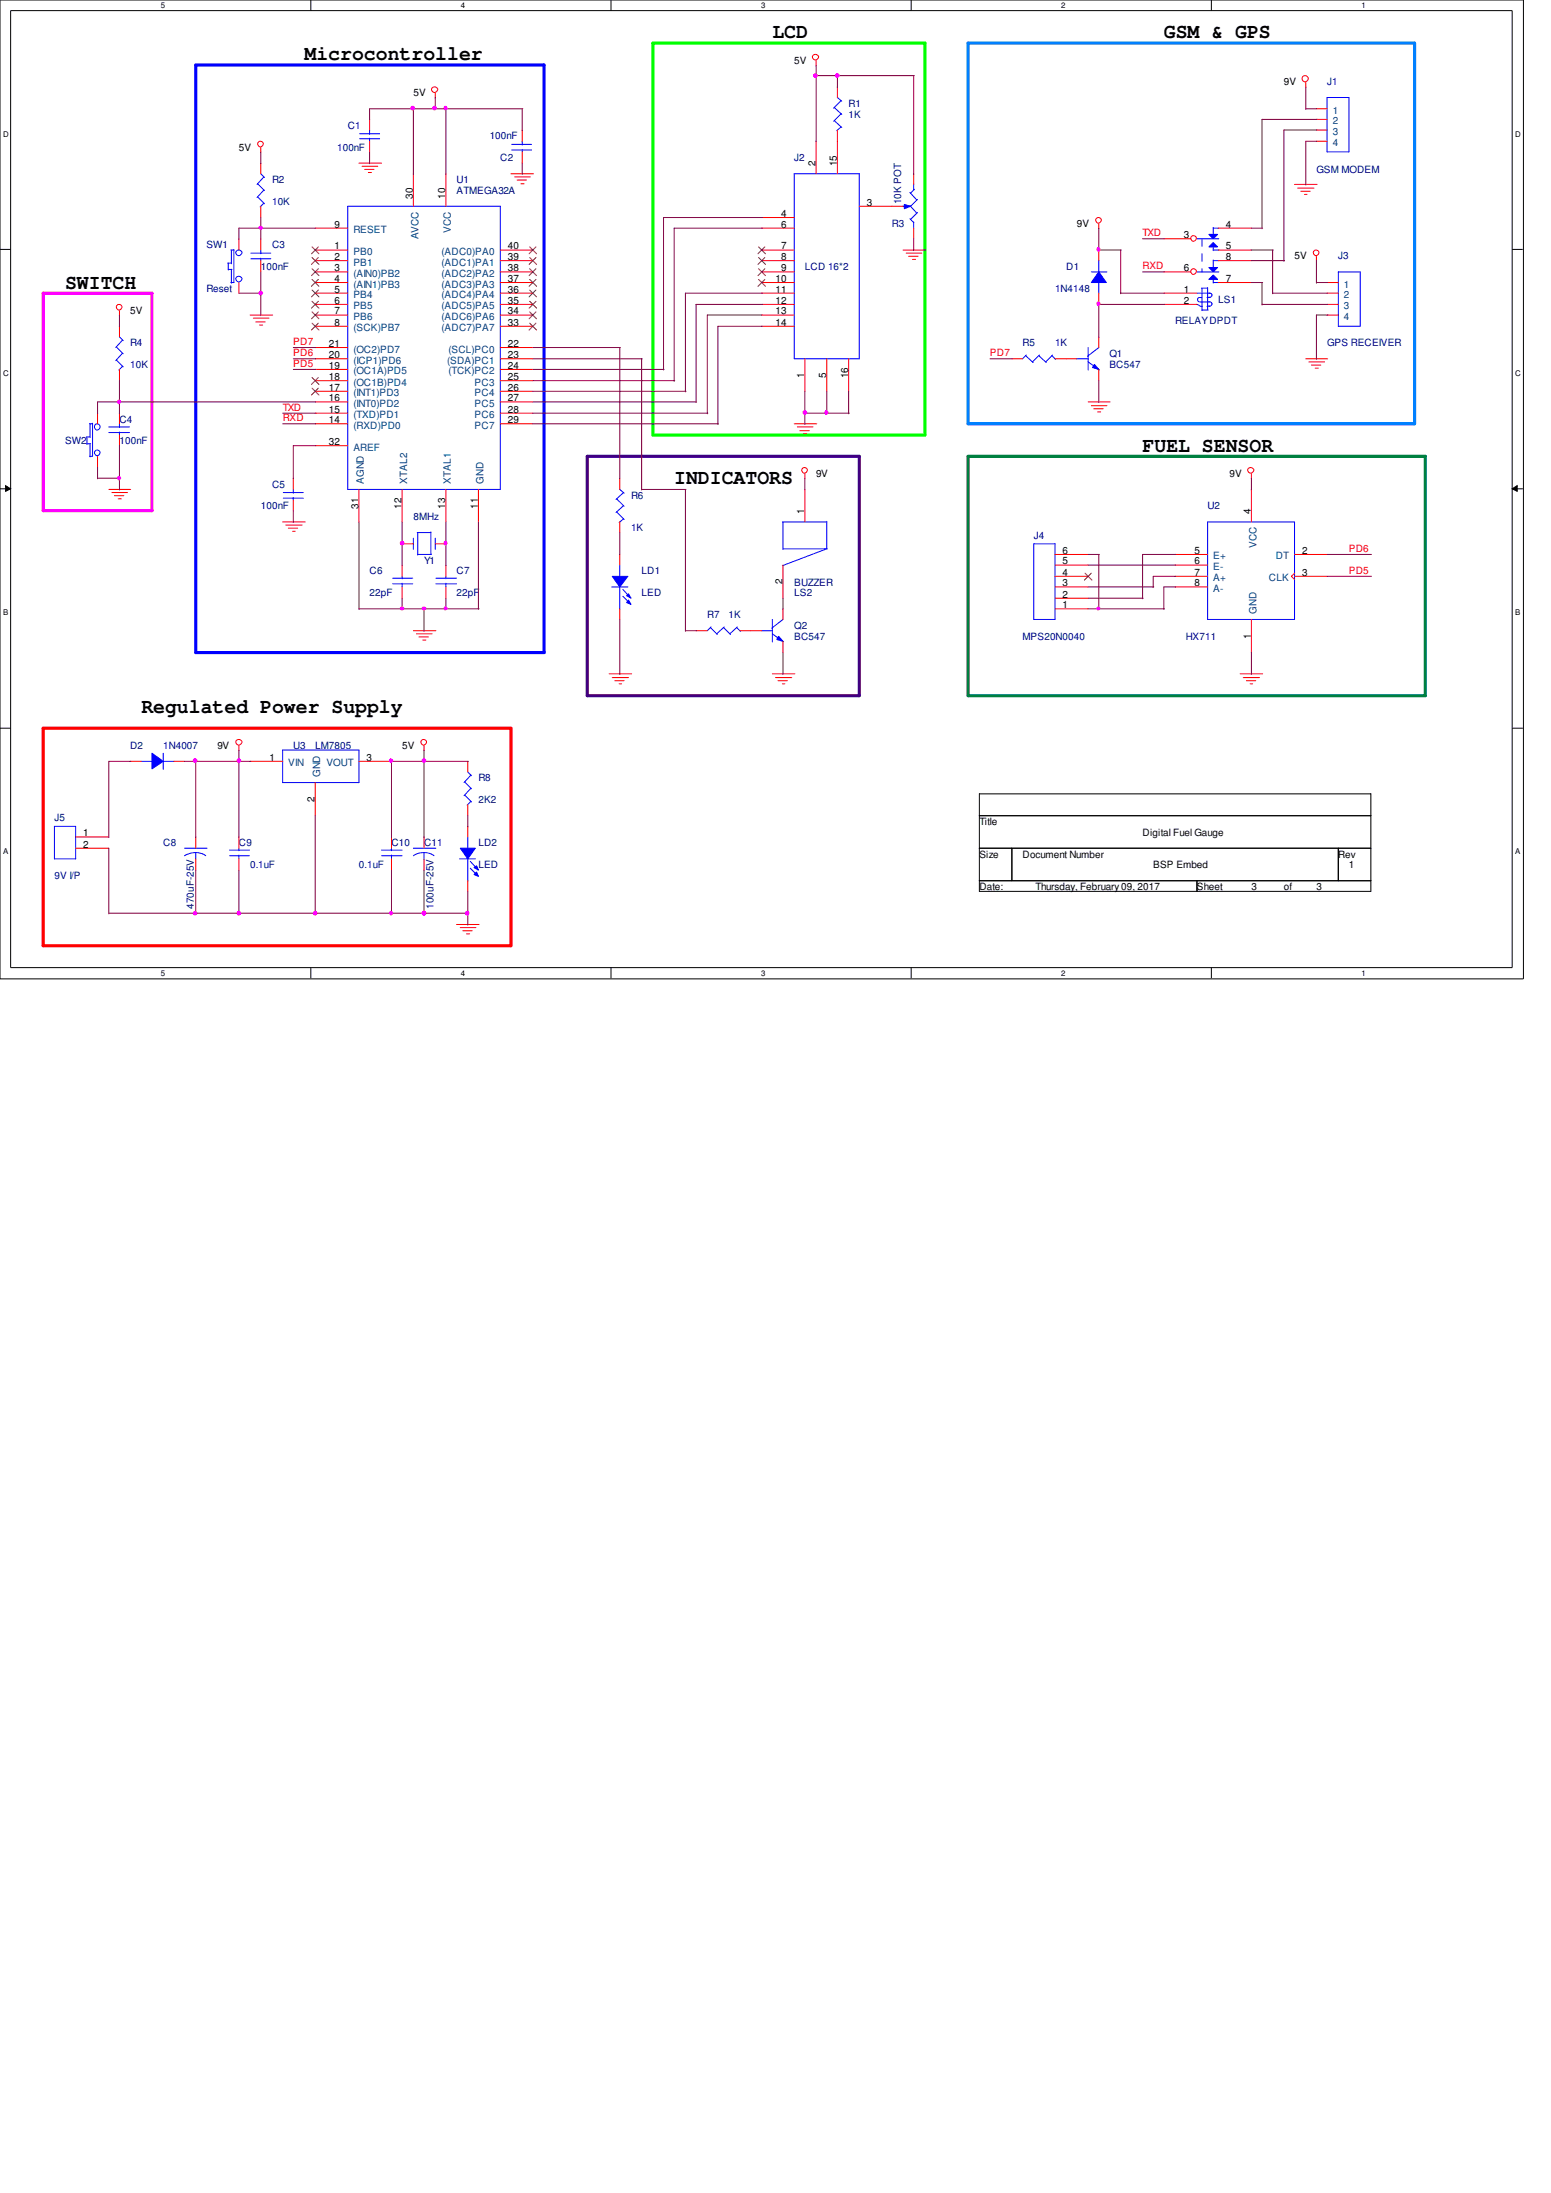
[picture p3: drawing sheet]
<svg xmlns="http://www.w3.org/2000/svg" width="210mm" height="297mm" viewBox="0 0 210 297" stroke-linecap="round" stroke-linejoin="round" font-family="sans-serif">
<defs><g id="words">
<g font-size="2.8">
<text x="104.6" y="5.2">LCD</text>
<text x="157.6" y="5.2">GSM &amp; GPS</text>
<text x="41.2" y="8.1">Microcontroller</text>
<text x="8.8" y="39.1">SWITCH</text>
<text x="91.3" y="65.6">INDICATORS</text>
<text x="154.7" y="61.2">FUEL SENSOR</text>
<text x="19.1" y="96.5">Regulated Power Supply</text>
</g>
<g font-size="1.4">
<text x="107.5" y="8.6">5V</text>
<text x="173.8" y="11.5">9V</text>
<text x="56" y="13">5V</text>
<text x="32.3" y="20.4">5V</text>
<text x="110.4" y="22.5" transform="rotate(-90 110.4 22.5)">2</text>
<text x="113.3" y="22.5" transform="rotate(-90 113.3 22.5)">15</text>
<text x="55.9" y="26.9" transform="rotate(-90 55.9 26.9)">30</text>
<text x="60.3" y="26.9" transform="rotate(-90 60.3 26.9)">10</text>
<text x="105.7" y="29.4">4</text>
<text x="117.3" y="27.9">3</text>
<text x="45.3" y="30.8">9</text>
<text x="45.3" y="33.8">1</text>
<text x="45.3" y="35.2">2</text>
<text x="68.7" y="33.8">40</text>
<text x="68.7" y="35.2">39</text>
<text x="105.7" y="30.8">6</text>
<text x="105.7" y="33.8">7</text>
<text x="105.7" y="35.2">8</text>
<text x="145.8" y="30.7">9V</text>
<text x="160.3" y="32.3">3</text>
<text x="165.9" y="30.8">4</text>
<text x="165.9" y="33.8">5</text>
<text x="165.9" y="35.2">8</text>
<text x="175.3" y="35.1">5V</text>
<text x="45.3" y="36.7">3</text>
<text x="45.3" y="38.2">4</text>
<text x="45.3" y="39.6">5</text>
<text x="45.3" y="41.1">6</text>
<text x="68.7" y="36.7">38</text>
<text x="68.7" y="38.2">37</text>
<text x="68.7" y="39.6">36</text>
<text x="68.7" y="41.1">35</text>
<text x="105" y="38.2">10</text>
<text x="105" y="39.6">11</text>
<text x="105" y="41.1">12</text>
<text x="105.7" y="36.7">9</text>
<text x="160.3" y="36.7">6</text>
<text x="160.3" y="39.6">1</text>
<text x="160.3" y="41.1">2</text>
<text x="165.9" y="38.2">7</text>
<text x="17.6" y="42.5">5V</text>
<text x="44.5" y="47">21</text>
<text x="45.3" y="42.6">7</text>
<text x="45.3" y="44.1">8</text>
<text x="68.7" y="47">22</text>
<text x="68.7" y="42.6">34</text>
<text x="68.7" y="44.1">33</text>
<text x="105" y="42.6">13</text>
<text x="105" y="44.1">14</text>
<text x="44.5" y="52.9">17</text>
<text x="44.5" y="51.5">18</text>
<text x="44.5" y="50">19</text>
<text x="44.5" y="48.5">20</text>
<text x="68.7" y="48.5">23</text>
<text x="68.7" y="50">24</text>
<text x="68.7" y="51.5">25</text>
<text x="68.7" y="52.9">26</text>
<text x="108.9" y="51.2" transform="rotate(-90 108.9 51.2)">1</text>
<text x="111.8" y="51.2" transform="rotate(-90 111.8 51.2)">5</text>
<text x="114.8" y="51.2" transform="rotate(-90 114.8 51.2)">16</text>
<text x="44.5" y="57.3">14</text>
<text x="44.5" y="55.9">15</text>
<text x="44.5" y="54.4">16</text>
<text x="68.7" y="54.4">27</text>
<text x="68.7" y="55.9">28</text>
<text x="68.7" y="57.3">29</text>
<text x="44.5" y="60.3">32</text>
<text x="110.5" y="64.6">9V</text>
<text x="166.5" y="64.6">9V</text>
<text x="48.5" y="68.9" transform="rotate(-90 48.5 68.9)">31</text>
<text x="54.4" y="68.9" transform="rotate(-90 54.4 68.9)">12</text>
<text x="60.3" y="68.9" transform="rotate(-90 60.3 68.9)">13</text>
<text x="64.7" y="68.9" transform="rotate(-90 64.7 68.9)">11</text>
<text x="108.9" y="69.7" transform="rotate(-90 108.9 69.7)">1</text>
<text x="169.3" y="69.7" transform="rotate(-90 169.3 69.7)">4</text>
<text x="143.8" y="78">4</text>
<text x="143.8" y="76.5">5</text>
<text x="143.8" y="75">6</text>
<text x="161.7" y="76.5">6</text>
<text x="161.7" y="75">5</text>
<text x="161.7" y="78">7</text>
<text x="176.3" y="75">2</text>
<text x="176.3" y="78">3</text>
<text x="105.9" y="79.2" transform="rotate(-90 105.9 79.2)">2</text>
<text x="143.8" y="82.4">1</text>
<text x="143.8" y="80.9">2</text>
<text x="143.8" y="79.4">3</text>
<text x="161.7" y="79.4">8</text>
<text x="169.3" y="86.5" transform="rotate(-90 169.3 86.5)">1</text>
<text x="29.5" y="101.4">9V</text>
<text x="54.4" y="101.4">5V</text>
<text x="36.5" y="103">1</text>
<text x="49.6" y="103">3</text>
<text x="11.3" y="113.3">1</text>
<text x="42.6" y="108.6" transform="rotate(-90 42.6 108.6)">2</text>
<text x="132.6" y="111.8">Title</text>
<text x="154.7" y="113.2">Digital Fuel Gauge</text>
<text x="11.3" y="114.8">2</text>
<text x="132.6" y="116.2">Size</text>
<text x="138.4" y="116.2">Document Number</text>
<text x="156.1" y="117.6">BSP Embed</text>
<text x="181.2" y="116.2">Rev</text>
<text x="182.6" y="117.6">1</text>
<text x="132.6" y="120.6">Date:</text>
<text x="140.2" y="120.6">Thursday, February 09, 2017</text>
<text x="162.1" y="120.6">Sheet</text>
<text x="169.4" y="120.6">3</text>
<text x="173.8" y="120.6">of</text>
<text x="178.2" y="120.6">3</text>
</g>
<g font-size="1.4" fill="#000080">
<text x="179.7" y="11.5">J1</text>
<text x="47.1" y="17.4">C1</text>
<text x="114.9" y="14.5">R1</text>
<text x="114.9" y="16">1K</text>
<text x="45.6" y="20.4">100nF</text>
<text x="66.3" y="18.9">100nF</text>
<text x="67.7" y="21.8">C2</text>
<text x="107.5" y="21.8">J2</text>
<text x="178.2" y="23.4">GSM MODEM</text>
<text x="36.8" y="24.8">R2</text>
<text x="36.8" y="27.8">10K</text>
<text x="61.8" y="24.8">U1</text>
<text x="61.8" y="26.2">ATMEGA32A</text>
<text x="122" y="27.7" transform="rotate(-90 122 27.7)">10K POT</text>
<text x="27.9" y="33.6">SW1</text>
<text x="36.8" y="33.6">C3</text>
<text x="120.7" y="30.7">R3</text>
<text x="181.2" y="35.1">J3</text>
<text x="27.9" y="39.5">Reset</text>
<text x="35.3" y="36.6">100nF</text>
<text x="109" y="36.6">LCD 16*2</text>
<text x="142.8" y="39.5">1N4148</text>
<text x="144.4" y="36.6">D1</text>
<text x="164.9" y="41">LS1</text>
<text x="17.6" y="46.9">R4</text>
<text x="138.4" y="46.9">R5</text>
<text x="142.8" y="46.9">1K</text>
<text x="159.1" y="43.9">RELAY DPDT</text>
<text x="179.7" y="46.9">GPS RECEIVER</text>
<text x="17.6" y="49.9">10K</text>
<text x="150.2" y="48.3">Q1</text>
<text x="150.2" y="49.9">BC547</text>
<text x="16.2" y="57.2">C4</text>
<text x="8.8" y="60.2">SW2</text>
<text x="16.2" y="60.2">100nF</text>
<text x="35.3" y="69">100nF</text>
<text x="36.8" y="66">C5</text>
<text x="56" y="70.4">8MHz</text>
<text x="85.4" y="67.6">R6</text>
<text x="85.4" y="72">1K</text>
<text x="163.5" y="69">U2</text>
<text x="50" y="77.8">C6</text>
<text x="57.4" y="76.4">Y1</text>
<text x="61.8" y="77.8">C7</text>
<text x="86.9" y="77.8">LD1</text>
<text x="140" y="73">J4</text>
<text x="50" y="80.8">22pF</text>
<text x="61.8" y="80.8">22pF</text>
<text x="86.9" y="80.8">LED</text>
<text x="95.8" y="83.7">R7</text>
<text x="98.6" y="83.7">1K</text>
<text x="107.5" y="80.8">LS2</text>
<text x="107.5" y="79.3">BUZZER</text>
<text x="107.5" y="85.2">Q2</text>
<text x="107.5" y="86.7">BC547</text>
<text x="138.4" y="86.7">MPS20N0040</text>
<text x="160.5" y="86.7">HX711</text>
<text x="17.6" y="101.4">D2</text>
<text x="22.1" y="101.4">1N4007</text>
<text x="39.7" y="101.4">U3</text>
<text x="42.7" y="101.4">LM7805</text>
<text x="64.8" y="105.8">R8</text>
<text x="7.4" y="111.3">J5</text>
<text x="64.8" y="108.8">2K2</text>
<text x="7.4" y="119.1">9V I/P</text>
<text x="22.1" y="114.6">C8</text>
<text x="32.3" y="114.6">C9</text>
<text x="33.9" y="117.6">0.1uF</text>
<text x="48.6" y="117.6">0.1uF</text>
<text x="53" y="114.6">C10</text>
<text x="57.4" y="114.6">C11</text>
<text x="64.8" y="114.6">LD2</text>
<text x="64.8" y="117.6">LED</text>
<text x="26.2" y="123.1" transform="rotate(-90 26.2 123.1)">470uF-25V</text>
<text x="58.7" y="123.1" transform="rotate(-90 58.7 123.1)">100uF-25V</text>
</g>
<g font-size="1.4" fill="#004080">
<text x="180.4" y="15.4">1</text>
<text x="180.4" y="16.8">2</text>
<text x="180.4" y="18.3">3</text>
<text x="180.4" y="19.8">4</text>
<text x="47.8" y="34.5">PB0</text>
<text x="47.8" y="36">PB1</text>
<text x="47.8" y="31.6">RESET</text>
<text x="56.6" y="32.4" transform="rotate(-90 56.6 32.4)">AVCC</text>
<text x="59.8" y="34.5">(ADC0)PA0</text>
<text x="59.8" y="36">(ADC1)PA1</text>
<text x="61" y="31.5" transform="rotate(-90 61 31.5)">VCC</text>
<text x="47.8" y="37.5">(AIN0)PB2</text>
<text x="47.8" y="38.9">(AIN1)PB3</text>
<text x="47.8" y="40.4">PB4</text>
<text x="47.8" y="41.9">PB5</text>
<text x="59.8" y="37.5">(ADC2)PA2</text>
<text x="59.8" y="38.9">(ADC3)PA3</text>
<text x="59.8" y="40.4">(ADC4)PA4</text>
<text x="59.8" y="41.9">(ADC5)PA5</text>
<text x="181.9" y="38.9">1</text>
<text x="181.9" y="40.4">2</text>
<text x="181.9" y="41.9">3</text>
<text x="47.8" y="43.3">PB6</text>
<text x="47.8" y="44.9">(SCK)PB7</text>
<text x="47.8" y="47.8">(OC2)PD7</text>
<text x="59.8" y="43.3">(ADC6)PA6</text>
<text x="59.8" y="44.9">(ADC7)PA7</text>
<text x="60.7" y="47.8">(SCL)PC0</text>
<text x="181.9" y="43.3">4</text>
<text x="47.8" y="53.7">(INT1)PD3</text>
<text x="47.8" y="52.2">(OC1B)PD4</text>
<text x="47.8" y="50.7">(OC1A)PD5</text>
<text x="47.8" y="49.3">(ICP1)PD6</text>
<text x="60.5" y="49.3">(SDA)PC1</text>
<text x="60.7" y="50.7">(TCK)PC2</text>
<text x="64.3" y="52.2">PC3</text>
<text x="64.3" y="53.7">PC4</text>
<text x="47.8" y="58.1">(RXD)PD0</text>
<text x="47.8" y="56.6">(TXD)PD1</text>
<text x="47.8" y="55.1">(INT0)PD2</text>
<text x="64.3" y="55.1">PC5</text>
<text x="64.3" y="56.6">PC6</text>
<text x="64.3" y="58.1">PC7</text>
<text x="47.8" y="61">AREF</text>
<text x="49.3" y="65.5" transform="rotate(-90 49.3 65.5)">AGND</text>
<text x="55.1" y="65.5" transform="rotate(-90 55.1 65.5)">XTAL2</text>
<text x="61" y="65.5" transform="rotate(-90 61 65.5)">XTAL1</text>
<text x="65.4" y="65.5" transform="rotate(-90 65.4 65.5)">GND</text>
<text x="164.3" y="77.2">E-</text>
<text x="164.3" y="75.8">E+</text>
<text x="170.1" y="74.3" transform="rotate(-90 170.1 74.3)">VCC</text>
<text x="172.7" y="75.8">DT</text>
<text x="164.3" y="80.2">A-</text>
<text x="164.3" y="78.7">A+</text>
<text x="170.1" y="83.1" transform="rotate(-90 170.1 83.1)">GND</text>
<text x="171.8" y="78.7">CLK</text>
<text x="39" y="103.8">VIN</text>
<text x="43.3" y="105.2" transform="rotate(-90 43.3 105.2)">GND</text>
<text x="44.2" y="103.8">VOUT</text>
</g>
<g font-size="1.4" fill="#f00">
<text x="154.7" y="32">TXD</text>
<text x="154.7" y="36.4">RXD</text>
<text x="39.7" y="46.7">PD7</text>
<text x="39.7" y="48.3">PD6</text>
<text x="39.7" y="49.7">PD5</text>
<text x="134" y="48.3">PD7</text>
<text x="38.3" y="57.1">RXD</text>
<text x="38.3" y="55.6">TXD</text>
<text x="182.6" y="74.8">PD6</text>
<text x="182.6" y="77.7">PD5</text>
</g>
<g font-size="1.1">
<text x="21.8" y="1.1">5</text>
<text x="62.4" y="1.1">4</text>
<text x="103" y="1.1">3</text>
<text x="143.7" y="1.1">2</text>
<text x="184.3" y="1.1">1</text>
<text x=".4" y="18.5">D</text>
<text x="205.1" y="18.5">D</text>
<text x=".4" y="50.9">C</text>
<text x="205.1" y="50.9">C</text>
<text x=".4" y="83.3">B</text>
<text x="205.1" y="83.3">B</text>
<text x=".4" y="115.7">A</text>
<text x="205.1" y="115.7">A</text>
<text x="21.8" y="132.2">5</text>
<text x="62.4" y="132.2">4</text>
<text x="103" y="132.2">3</text>
<text x="143.7" y="132.2">2</text>
<text x="184.3" y="132.2">1</text>
</g>
</g></defs>
<path d="M0 0h206.2v132.6h-206.2zM1.4 1.4h203.3v129.7h-203.3z" fill="none" stroke="#000" stroke-width=".14"/>
<g fill="#fff">
<path d="M21.8 .2h.5v1.2h-.5z"/>
<path d="M21.8 131.2h.5v1.2h-.5z"/>
</g>
<path d="M42.1 0v1.4M42.1 131.1v1.4" fill="none" stroke="#000" stroke-width=".14"/>
<g fill="#fff">
<path d="M62.4 .2h.5v1.2h-.5z"/>
<path d="M62.4 131.2h.5v1.2h-.5z"/>
</g>
<path d="M82.7 0v1.4M82.7 131.1v1.4" fill="none" stroke="#000" stroke-width=".14"/>
<g fill="#fff">
<path d="M103 .2h.5v1.2h-.5z"/>
<path d="M103 131.2h.5v1.2h-.5z"/>
</g>
<path d="M123.4 0v1.4M123.4 131.1v1.4" fill="none" stroke="#000" stroke-width=".14"/>
<g fill="#fff">
<path d="M143.7 .2h.5v1.2h-.5z"/>
<path d="M143.7 131.2h.5v1.2h-.5z"/>
</g>
<path d="M164 0v1.4M164 131.1v1.4" fill="none" stroke="#000" stroke-width=".14"/>
<g fill="#fff">
<path d="M184.3 .2h.5v1.2h-.5z"/>
<path d="M184.3 131.2h.5v1.2h-.5z"/>
<path d="M.4 17.6h.6v1.2h-.6z"/>
<path d="M205.1 17.6h.6v1.2h-.6z"/>
<path d="M.4 50h.6v1.1h-.6z"/>
<path d="M205.1 50h.6v1.1h-.6z"/>
</g>
<path d="M0 33.8h1.4M204.7 33.8h1.5" fill="none" stroke="#000" stroke-width=".14"/>
<g fill="#fff">
<path d="M.4 82.4h.6v1.2h-.6z"/>
<path d="M205.1 82.4h.6v1.2h-.6z"/>
</g>
<path d="M0 66.2h1.4M.8 65.8l.6 .4-.6 .3zM204.7 66.2l.7-.4v.7zM204.7 66.2h1.5" fill="none" stroke="#000" stroke-width=".14"/>
<path d="M.8 65.8l.6 .4-.6 .3zM204.7 66.2l.7-.4v.7z" fill="#000"/>
<g fill="#fff">
<path d="M.4 114.8h.7v1.2h-.7z"/>
<path d="M205.1 114.8h.7v1.2h-.7z"/>
</g>
<path d="M0 98.6h1.4M204.7 98.6h1.5M132.6 107.5h53v13.2h-53zM132.6 110.5h53M132.6 114.9h53M132.6 119.3h53M137 114.9v4.4M162.1 119.3v1.4M181.2 114.9v4.4" fill="none" stroke="#000" stroke-width=".14"/>
<path d="M79.5 61.8h36.8v32.4h-36.8z" fill="none" stroke="#400080" stroke-width=".42"/>
<path d="M131.1 5.8h60.4v51.6h-60.4z" fill="none" stroke="#0080ff" stroke-width=".42"/>
<path d="M26.5 8.8h47.2v79.6h-47.2z" fill="none" stroke="#00f" stroke-width=".42"/>
<path d="M5.8 98.6h63.4v29.5h-63.4z" fill="none" stroke="#f00" stroke-width=".42"/>
<path d="M88.4 5.8h36.8v53.1h-36.8z" fill="none" stroke="#0f0" stroke-width=".42"/>
<path d="M131.1 61.8h61.9v32.4h-61.9z" fill="none" stroke="#008040" stroke-width=".42"/>
<path d="M5.8 39.7h14.8v29.5h-14.8z" fill="none" stroke="#f0f" stroke-width=".42"/>
<g fill="none" stroke="#f00" stroke-width=".14">
<path d="M35.3 20v.7M58.9 12.6v.7M110.5 8.2v.7M176.8 11.2v.7M42.7 33.9h4.4M42.7 30.9h4.4M42.7 35.3h4.4M42.7 36.8h4.4M42.7 38.3h4.4M42.7 39.7h4.4M48.6 22.1h3M49 22.5h2.1"/>
<path d="M49.4 22.9h1.2M49.9 23.4h.4M56 23.5v4.4M60.4 23.5v4.4M67.7 33.9h4.4M67.7 35.3h4.4M67.7 36.8h4.4M67.7 38.3h4.4M67.7 39.7h4.4M69.2 23.5h3M69.7 24h2.1M70 24.4h1.3"/>
<path d="M70.5 24.9h.5M122.3 33.9h3M122.7 34.3h2.1M123 34.7h1.3M123.5 35.1h.5M148.8 30.3v.7M175.3 25h3M175.7 25.5h2.2M176.1 25.9h1.3M176.6 26.3h.4M178.2 34.7v.7M16.2 42.1v.7"/>
<path d="M16.2 56v1.4M16.2 58.9v1.5M33.9 42.7h3M34.3 43.1h2.1M34.6 43.6h1.3M35.1 44h.5M42.7 54.4h4.4M42.7 57.4h4.4M42.7 42.7h4.4M42.7 48.6h4.4M42.7 56h4.4M42.7 53h4.4"/>
<path d="M42.7 51.6h4.4M42.7 50h4.4M42.7 47.1h4.4M42.7 41.2h4.4M42.7 44.2h4.4M67.7 54.4h4.4M67.7 57.4h4.4M67.7 42.7h4.4M67.7 48.6h4.4M67.7 56h4.4M67.7 53h4.4M67.7 51.6h4.4"/>
<path d="M67.7 50h4.4M67.7 47.1h4.4M67.7 41.2h4.4M67.7 44.2h4.4M107.5 57.4h3.1M107.9 57.8h2.2M108.3 58.3h1.3M108.8 58.8h.4M147.3 54.4h3M147.7 54.9h2.2M148.1 55.4h1.3M148.6 55.8h.4"/>
<path d="M176.8 48.6h2.9M177.2 49h2.1M177.5 49.4h1.3M178.1 49.9h.4M14.7 66.3h3M15.2 66.7h2.1M15.5 67.1h1.3M16 67.6h.4M38.3 70.7h3M38.7 71.1h2.2M39 71.5h1.3M39.6 72h.4"/>
<path d="M42.7 60.4h4.4M48.6 66.3v4.4M54.4 66.3v4.4M60.4 66.3v4.4M64.8 66.3v4.4M83.9 64.8v1.5M83.9 70.7v1.4M109 64.2v.7M159.1 75.1h4.4M159.1 76.5h4.4M159.1 79.5h4.4M159.1 78.1h4.4"/>
<path d="M169.4 64.2v.7M169.4 66.3v4.4M175.3 75.1h4.4M175.3 78.1h4.4M175.3 77.6l-.5 .5 .5 .4M56 85.4h3M56.4 85.9h2.1M56.7 86.3h1.3M57.2 86.7h.5M82.5 91.3h3M82.9 91.8h2.2M83.2 92.2h1.3"/>
<path d="M83.8 92.6h.4M94.2 85.4h1.6M100.2 85.4h1.4M104.6 91.3h3M105 91.8h2.2M105.3 92.2h1.3M105.9 92.6h.4M167.9 91.3h3M168.3 91.8h2.2M168.7 92.2h1.3M169.2 92.6h.4M169.4 83.9v4.5"/>
<path d="M26.5 113.4v1.5M26.5 116.3v1.6M32.3 101v.7M57.4 101v.7M61.8 125.2h3.1M62.3 125.6h2.1M62.7 126.1h1.2M63.2 126.5h.4"/>
<circle cx="35.3" cy="19.5" r=".38"/>
<circle cx="58.9" cy="12.1" r=".4"/>
<circle cx="110.4" cy="7.7" r=".4"/>
<circle cx="176.7" cy="10.7" r=".42"/>
<circle cx="148.7" cy="29.8" r=".38"/>
<circle cx="178.2" cy="34.2" r=".38"/>
<circle cx="16.1" cy="41.6" r=".38"/>
<circle cx="108.9" cy="63.7" r=".38"/>
<circle cx="169.4" cy="63.7" r=".4"/>
<circle cx="32.4" cy="100.5" r=".4"/>
<circle cx="57.4" cy="100.5" r=".38"/>
</g>
<g fill="none" stroke="#00f" stroke-width=".14">
<path d="M47.1 27.9h20.6v38.4h-20.6zM14.7 57.8h2.8M14.7 58.6h2.8M16.2 57.4v.5M16.2 58.5v.4M83.5 67.6l1 1M83.5 69.3l1 1.1M83.9 66.3l.6 .5M84.4 66.7l-1 .9M84.4 68.5l-1 .9M84.4 70.3l-.6 .5M163.5 70.7h11.8v13.2h-11.8z"/>
<path d="M96.2 85l.9 .9M96.3 84.9l-.5 .5M98 85l.9 .9M98 84.9l-1 1M99.7 85l.5 .5M99.8 84.9l-1 1M25 115.9a2.66 2.66 0 0 1 2.9 0M25 114.9h3M26.5 115.5v.9M62.2 116.3h2.1M63.3 113.4v1.6M63.3 116.3v3.1"/>
</g>
<g fill="none" stroke="#804000" stroke-width=".14">
<path d="M42.2 33.4l1 1M42.2 34.9l1 .9M42.2 36.4l1 .9M42.2 37.8l1 1M42.2 39.3l1 .9M43.1 33.4l-.9 1M43.1 34.9l-.9 .9M43.1 36.4l-.9 .9M43.1 37.8l-.9 1M43.1 39.3l-.9 .9M71.7 33.4l.9 1M71.7 34.9l.9 .9"/>
<path d="M71.7 36.4l.9 .9M71.7 37.8l.9 1M71.7 39.3l.9 .9M72.6 33.4l-1 1M72.6 34.9l-1 .9M72.6 36.4l-1 .9M72.6 37.8l-1 1M72.6 39.3l-1 .9M42.2 52.6l1 .9M42.2 51.1l1 1M42.2 40.8l1 .9M42.2 42.2l1 1"/>
<path d="M42.2 43.8l1 .9M43.1 52.6l-.9 .9M43.1 51.1l-.9 1M43.1 40.8l-.9 .9M43.1 42.2l-.9 1M43.1 43.8l-.9 .9M71.7 40.8l.9 .9M71.7 42.2l.9 1M71.7 43.8l.9 .9M72.6 40.8l-1 .9M72.6 42.2l-1 1M72.6 43.8l-1 .9"/>
</g>
<path d="M62.3 114.9h2l-1 1.4z" fill-rule="evenodd" fill="#00f"/>
<path d="M62.3 114.9h2l-1 1.4z" fill="none" stroke="#00f" stroke-width=".14"/>
<path d="M64.5 118.1l.3 .6-.6-.3z" fill-rule="evenodd" fill="#00f"/>
<path d="M64.5 118.1l.3 .6-.6-.3z" fill="none" stroke="#00f" stroke-width=".14"/>
<path d="M64.2 117.5l.3-.2 .3 .6z" fill-rule="evenodd" fill="#00f"/>
<g fill="none" stroke="#00f" stroke-width=".14">
<path d="M112.9 14.6l1.1 .9M112.9 16.3l1.1 1M113.4 13.2l.6 .5M113.9 13.6l-1 1M113.9 15.4l-1 1M113.9 17.2l-.6 .5M179.7 13.2h2.9v7.4h-2.9zM30.8 35.6h.5M30.9 35.6v1M30.9 36.5h.5M31.2 33.9h.5M31.3 33.9v1.8"/>
<path d="M31.3 36.5v1.9M31.7 33.8v4.5h-.5M53.2 79.1h2.7M53.2 78.3h2.7M54.4 78.1v.3M54.4 79v.5M19.1 103.1h1.6M22.1 102v2.2M22.1 103.1h1.5M31.1 115.9h2.7M31.1 115.1h2.7M32.3 114.9v.3"/>
<path d="M32.3 115.8v.5M51.6 115.9h2.8M51.6 115.1h2.8M53 114.9v.3M53 115.8v.5M63.7 116.7l.9 1M63.7 117.6l.9 .9M64.2 117.5l.3-.2 .3 .6z"/>
<circle cx="32.4" cy="37.8" r=".4"/>
<circle cx="32.4" cy="34.2" r=".4"/>
</g>
<g fill="none" stroke="#f00" stroke-width=".14">
<path d="M113.4 11.8v1.4M113.4 17.6v1.5M178.2 14.7h1.5M178.2 16.2h1.5M178.2 17.6h1.5M178.2 19.1h1.5M32.3 32.3v1.6M32.3 38.3v1.4M54.4 76.5v1.6M54.4 79.5v1.5M32.3 113.4v1.5M32.3 116.3v1.6"/>
<path d="M53 113.4v1.5M53 116.3v1.6M63.3 111.9v1.5M63.3 119.3v1.4"/>
</g>
<path d="M20.6 102l1.5 1.1-1.5 1z" fill-rule="evenodd" fill="#00f"/>
<g fill="none" stroke="#00f" stroke-width=".14">
<path d="M48.7 18.1h2.7M48.7 18.8h2.7M50 17.6v.6M50 18.7v.4M69.3 19.6h2.7M70.7 19.1v.5M69.3 20.3h2.7M70.7 20.2v.4M107.5 23.5h8.8v25.1h-8.8zM147.7 36.8h2.2M148.8 35.2v1.6M148.8 38.2v1.5"/>
<path d="M11.7 59.2h.5M11.8 59.2v1M12.1 57.4h.4M12.2 57.4v1.9M12.5 57.3v4.5h-.4M138.9 48.2l1 .9M138.9 48.1l-.5 .5M140.6 48.2l1 .9M140.7 48.1l-.9 .9M142.4 48.2l.5 .5M142.5 48.1l-.9 .9M11.8 60.1h.5"/>
<path d="M12.2 60.1v1.8M38.4 66.7h2.7M38.4 67.5h2.7M39.7 66.3v.5M39.7 67.4v.3M140 73.7h2.8v10.2h-2.8zM7.4 111.9h2.8v4.4h-2.8zM20.6 102l1.5 1.1-1.5 1zM38.3 101.6h10.3v4.4h-10.3zM56 115.9a2.52 2.52 0 0 1 2.8 0M56 114.9h3M57.4 115.5v.9"/>
<path d="M62.9 105.9l.9 .9M62.9 107.7l.9 .9M63.3 104.6l.5 .5M63.8 105l-1 1M63.8 106.8l-1 1M63.8 108.5l-.6 .6"/>
<circle cx="13.1" cy="57.8" r=".4"/>
<circle cx="13.2" cy="61.3" r=".38"/>
</g>
<g fill="none" stroke="#f00" stroke-width=".14">
<path d="M50 16.2v1.4M50 19.1v1.5M70.7 17.6v1.5M110.5 19.1v4.4M113.4 19.1v4.4M70.7 20.6v1.5M103.1 29.5h4.4M103.1 30.9h4.4M103.1 33.9h4.4M103.1 35.3h4.4M103.1 36.8h4.4M103.1 38.3h4.4"/>
<path d="M103.1 39.7h4.4M116.3 27.9h4.4M13.2 56v1.4M103.1 41.2h4.4M103.1 42.7h4.4M103.1 44.2h4.4M109 48.6v4.4M111.9 48.6v4.4M114.9 48.6v4.4M137 48.6h1.4M142.8 48.6h1.6M13.2 61.8v1.5"/>
<path d="M39.7 64.8v1.5M39.7 67.7v1.5M142.8 79.5h4.5M142.8 78.1h4.5M142.8 76.5h4.5M142.8 75.1h4.5M142.8 82.5h4.5M142.8 81h4.5M10.2 113.4h4.5M10.2 114.9h4.5M17.6 103.1h1.5M23.5 103.1h1.5"/>
<path d="M33.9 103.1h4.4M42.7 106v4.5M48.6 103.1h4.4M57.4 113.4v1.5M57.4 116.3v1.6M63.3 103.1v1.5M63.3 109v1.5"/>
</g>
<path d="M102.7 33.4l.9 1M102.7 34.9l.9 .9M102.7 36.4l.9 .9M102.7 37.8l.9 1M103.5 33.4l-.9 1M103.5 34.9l-.9 .9M103.5 36.4l-.9 .9M103.5 37.8l-.9 1M146.9 77.6l.9 1M147.7 77.6l-.9 1" fill="none" stroke="#804000" stroke-width=".14"/>
<path d="M148.8 36.8l1 1.5h-2.1z" fill-rule="evenodd" fill="#00f"/>
<g fill="none" stroke="#00f" stroke-width=".14">
<path d="M34.9 24.9l.9 .9M34.9 26.7l.9 .9M35.3 23.5l.5 .5M35.7 24l-.9 1M35.7 25.7l-.9 1.1M35.7 27.5l-.5 .5M148.8 36.8l1 1.5h-2.1zM181.2 36.8h2.9v7.4h-2.9zM15.7 47l1 .9M15.7 48.8l1 .9M16.2 45.6l.5 .5M16.6 46.1l-.9 1"/>
<path d="M16.6 47.8l-.9 1.1M16.6 49.6l-.5 .5M56 72.9v1.5M56.5 72.1h1.8M56.6 72.1v3.1M56.6 75.1h1.8M58.3 72.1v3M58.9 72.9v1.5M59 79.1h2.8M59 78.3h2.8M60.4 78.1v.3M60.4 79v.5"/>
<path d="M105.9 70.7h6M106 70.7v3.7M106 74.3h6M111.9 70.6v3.7l-6 2.3M103 85.4h1.6M104.6 85.9l1.5 1.1M104.6 83.9v3.1M106 83.9l-1.5 1.2"/>
</g>
<g fill="none" stroke="#f00" stroke-width=".14">
<path d="M35.3 22.1v1.4M35.3 27.9v1.6M148.8 33.9v1.4M148.8 39.7v1.5M179.7 38.3h1.5M179.7 39.7h1.5M16.2 44.2v1.4M16.2 50v1.6M179.7 41.2h1.5M179.7 42.7h1.5M54.4 73.7h1.6M58.9 73.7h1.5"/>
<path d="M60.4 76.5v1.6M60.4 79.5v1.5M106 76.5v4.5M109 66.3v4.4"/>
</g>
<path d="M105.4 86.2l.6 .7-.8-.3z" fill="#00f"/>
<path d="M82.8 79.5h2.2M83.9 76.5v1.6M83.9 79.5v3M105.4 86.2l.6 .7-.8-.3z" fill="none" stroke="#00f" stroke-width=".14"/>
<path d="M101.6 85.4h1.5M106 82.5v1.4M106 86.9v1.5" fill="none" stroke="#f00" stroke-width=".14"/>
<path d="M82.9 78.1h2.1l-1.1 1.4z" fill-rule="evenodd" fill="#00f"/>
<path d="M82.9 78.1h2.1l-1.1 1.4z" fill="none" stroke="#00f" stroke-width=".14"/>
<path d="M85.1 81.3l.3 .6-.6-.3z" fill-rule="evenodd" fill="#00f"/>
<path d="M85.1 81.3l.3 .6-.6-.3z" fill="none" stroke="#00f" stroke-width=".14"/>
<path d="M85.1 80.4l.3 .6-.6-.3z" fill-rule="evenodd" fill="#00f"/>
<path d="M84.3 79.8l1 1.1M84.3 80.8l1 .9M85.1 80.4l.3 .6-.6-.3z" fill="none" stroke="#00f" stroke-width=".14"/>
<path d="M83.9 75.1v1.4M83.9 82.5v1.4" fill="none" stroke="#f00" stroke-width=".14"/>
<path d="M122.4 27.7l.9 .2-.9 .4z" fill="#00f"/>
<g fill="none" stroke="#00f" stroke-width=".14">
<path d="M122.2 27.9h.3M122.4 27.7l.9 .2-.9 .4zM123.2 29.6l.5 .5M123.2 27.9l.9 1M123.2 26.1l.9 1M123.7 24.9v.8M123.7 30.1v.8M123.8 25.7l-.5 .5M124.2 28.8l-.9 .9M124.2 27l-.9 .9M145.7 48.6h1.6M147.3 49l1.5 1.1"/>
<path d="M147.3 47.1v3M148.8 47.1l-1.6 1.2"/>
</g>
<path d="M120.7 27.9h1.6M123.7 23.5v1.5M123.7 30.9v1.4" fill="none" stroke="#f00" stroke-width=".14"/>
<path d="M148.2 49.4l.6 .6-.9-.2z" fill="#00f"/>
<path d="M34 34.3h2.7M34 35.1h2.7M35.3 33.9v.5M35.3 35v.3M148.2 49.4l.6 .6-.9-.2z" fill="none" stroke="#00f" stroke-width=".14"/>
<path d="M35.3 32.3v1.6M35.3 35.3v1.5M144.4 48.6h1.4M148.8 45.6v1.5M148.8 50v1.6" fill="none" stroke="#f00" stroke-width=".14"/>
<path d="M164.3 32.9l.5 .5h-1.1z" fill="#00f"/>
<path d="M164.3 32.9l.5 .5h-1.1z" fill="none" stroke="#00f" stroke-width=".14"/>
<path d="M163.7 31.7h1.1l-.5 .6z" fill="#00f"/>
<g fill="none" stroke="#00f" stroke-width=".14">
<path d="M162.1 32.3h2.9M162.1 39.7h1.7M162.6 39h.9M162.7 39v3.1M163.5 38.9v3.1M163.7 31.7h1.1l-.5 .6zM163.7 39.7a.31 .31 0 0 1 .3 .1 .31 .31 0 0 1 0 .3l-.3 .2v-.1M164.3 30.8v.9M164.3 33.4v.6M164.3 30.9h.7M164.3 33.9h.7M162 41.2l.2 .1"/>
<path d="M162.3 41.3l.3 .2M162.5 40.9h1.3M162.6 41.5h.2M162.7 40.3h-.5a.33 .33 0 0 0-.1 .4 .33 .33 0 0 0 .3 .2M162.7 42h.9M163.4 40.3h.3M163.4 41.5h.3M163.7 40.9a.31 .31 0 0 1 .3 .1 .31 .31 0 0 1 0 .3l-.3 .2v-.1"/>
</g>
<path d="M163.7 36.2h1.1l-.5 .6z" fill="#00f"/>
<path d="M163.7 36.2h1.1l-.5 .6z" fill="none" stroke="#00f" stroke-width=".14"/>
<path d="M163.7 37.8l.6-.5 .5 .5z" fill="#00f"/>
<path d="M162.1 36.8h2.9M163.7 37.8l.6-.5 .5 .5zM164.3 38.3h.7M164.3 35.2v1M164.3 37.8v.6M164.3 35.3h.7" fill="none" stroke="#00f" stroke-width=".14"/>
<path d="M162.7 32.3v4.6" fill="none" stroke="#00f" stroke-width=".14" stroke-dasharray="1 1 1 1 1 1 1 1"/>
<g fill="none" stroke="#f00" stroke-width=".14">
<path d="M157.6 32.3h3.6M157.6 36.8h3.6M157.6 39.7h4.5M164.9 30.9h4.5M164.9 33.9h4.5M164.9 35.3h4.5M164.9 38.3h4.5M157.6 41.2h4.5"/>
<circle cx="161.6" cy="36.8" r=".38"/>
<circle cx="161.6" cy="32.3" r=".38"/>
</g>
<g fill="none" stroke="#800040" stroke-width=".14">
<path d="M56 14.7v8.9M58.9 13.2v1.6M60.4 14.7v8.9M70.7 14.7v3M70.8 14.7h-20.8v1.6M110.5 10.2h13.3M110.5 8.8v10.4M113.4 10.2v1.7M123.7 10.2v13.4M176.8 14.7h1.5M176.8 11.8v3M178.3 17.6h-4.5v17.8"/>
<path d="M178.3 16.2h-7.4v14.8M178.3 19.1h-1.5v6M32.3 39.7h3.1M35.3 20.6v1.6M35.3 29.5v2.9M35.3 36.8v6M42.8 30.9h-10.5v1.5M50 20.6v1.6M70.7 22.1v1.5M103.2 39.7h-10.4v13.4M103.2 30.9h-11.9v20.7M103.2 29.5h-13.4v20.6"/>
<path d="M123.7 32.3v1.7M148.8 33.9h3M148.8 30.9v3.1M151.7 39.7h5.9M151.7 33.9v5.9M154.7 32.3h2.9M154.7 36.8h2.9M169.4 35.3h4.5M169.4 33.9h3M169.4 38.3h1.5M169.4 30.9h1.5M170.9 38.3v3"/>
<path d="M172.3 39.7h7.4M172.3 33.9v5.9M178.2 35.3v3.1M178.2 38.3h1.5M16.2 42.7v1.6M16.2 51.6v4.4M38.3 57.4h4.5M38.3 56h4.5M39.7 48.6h3.1M39.7 50h3.1M39.7 47.1h3.1M42.8 54.4h-29.6v1.6"/>
<path d="M72.1 57.4h25.2M72.1 54.4h22.2M72.1 51.6h19.3M72.1 56h23.7M72.1 48.6h14.9M72.1 50h17.8M72.1 53h20.8M72.1 47.1h11.9M83.9 47.1v17.8M86.9 48.6v17.8M103.2 44.2h-6v13.3M103.2 42.7h-7.4v13.3"/>
<path d="M103.2 41.2h-9v13.3M109 56h6M109 53v4.5M111.9 53v3M114.9 53v3M134 48.6h3.1M148.8 51.6v2.9M157.6 41.2h-8.8v4.5M170.9 41.2h8.8M179.7 42.7h-1.5v6M13.2 63.3v1.6M13.2 64.8h3.1"/>
<path d="M16.2 60.4v6M39.7 69.2v1.6M42.8 60.4h-3.1v4.5M48.6 70.7v11.8M54.4 70.7v5.9M60.4 70.7v5.9M64.8 70.7v11.8M83.9 72.1v3.1M86.9 66.3h6M92.8 66.3v19.2M109 64.8v1.6M147.3 79.5h8.9"/>
<path d="M147.3 75.1h1.5M147.3 76.5h11.9M148.8 75.1v7.4M159.2 79.5h-1.6v3M159.2 75.1h-4.5v6M159.2 78.1h-3.1v1.5M169.4 64.8v1.6M179.7 75.1h6M179.7 78.1h6M48.6 82.5h16.3M54.4 81v1.5M57.4 82.5v3"/>
<path d="M60.4 81v1.5M83.9 83.9v7.5M92.8 85.4h1.5M106 81v1.5M106 88.4v3M147.3 82.5h10.3M147.3 81h7.5M169.4 88.4v3M14.7 114.9v8.9M17.7 103.1h-3v10.4M25 103.1h9M26.5 103.1v10.4"/>
<path d="M26.5 117.9v5.9M32.3 101.6v11.9M32.3 117.9v5.9M42.7 110.5v13.3M53 117.9v5.9M57.4 101.6v11.9M57.4 117.9v5.9M63.3 110.5v1.5M63.4 103.1h-10.4v10.4M14.7 123.7h48.7M63.3 120.7v4.6"/>
</g>
<path d="M60.2 14.5h.2l.1 .1-.2 .3-.2-.3z" fill-rule="evenodd" fill="#f0f"/>
<path d="M60.2 14.5h.2l.1 .1-.2 .3-.2-.3z" fill="none" stroke="#f0f" stroke-width=".14"/>
<path d="M63.1 123.5h.3l.1 .2-.3 .3-.2-.3z" fill-rule="evenodd" fill="#f0f"/>
<path d="M63.1 123.5h.3l.1 .2-.3 .3-.2-.3z" fill="none" stroke="#f0f" stroke-width=".14"/>
<path d="M35.1 39.6l.2-.1 .3 .2-.3 .3-.2-.1z" fill-rule="evenodd" fill="#f0f"/>
<path d="M35.1 39.6l.2-.1 .3 .2-.3 .3-.2-.1z" fill="none" stroke="#f0f" stroke-width=".14"/>
<path d="M16 54.2h.2l.1 .2-.2 .3-.2-.3z" fill-rule="evenodd" fill="#f0f"/>
<path d="M16 54.2h.2l.1 .2-.2 .3-.2-.3z" fill="none" stroke="#f0f" stroke-width=".14"/>
<path d="M57.3 123.5h.3l.1 .2-.3 .3-.3-.3z" fill-rule="evenodd" fill="#f0f"/>
<path d="M57.3 123.5h.3l.1 .2-.3 .3-.3-.3z" fill="none" stroke="#f0f" stroke-width=".14"/>
<path d="M32.2 123.5h.3l.1 .2-.3 .3-.2-.3z" fill-rule="evenodd" fill="#f0f"/>
<path d="M32.2 123.5h.3l.1 .2-.3 .3-.2-.3z" fill="none" stroke="#f0f" stroke-width=".14"/>
<path d="M57.3 123.5h.3l.1 .2-.3 .3-.3-.3z" fill-rule="evenodd" fill="#f0f"/>
<path d="M57.3 123.5h.3l.1 .2-.3 .3-.3-.3z" fill="none" stroke="#f0f" stroke-width=".14"/>
<path d="M42.5 123.5h.3l.1 .2-.2 .3-.3-.3z" fill-rule="evenodd" fill="#f0f"/>
<path d="M42.5 123.5h.3l.1 .2-.2 .3-.3-.3z" fill="none" stroke="#f0f" stroke-width=".14"/>
<path d="M60.2 82.3h.2l.1 .1-.1 .1-.1 .1-.1-.1z" fill-rule="evenodd" fill="#f0f"/>
<path d="M60.2 82.3h.2l.1 .1-.1 .1-.1 .1-.1-.1z" fill="none" stroke="#f0f" stroke-width=".14"/>
<path d="M148.6 41h.2l.1 .1-.2 .3-.2-.3z" fill-rule="evenodd" fill="#f0f"/>
<path d="M148.6 41h.2l.1 .1-.2 .3-.2-.3z" fill="none" stroke="#f0f" stroke-width=".14"/>
<path d="M108.7 55.7l.3-.1 .2 .3-.2 .2-.2-.1z" fill-rule="evenodd" fill="#f0f"/>
<path d="M108.7 55.7l.3-.1 .2 .3-.2 .2-.2-.1z" fill="none" stroke="#f0f" stroke-width=".14"/>
<path d="M111.7 55.7h.3l.1 .2-.3 .2-.1-.2z" fill-rule="evenodd" fill="#f0f"/>
<path d="M111.7 55.7h.3l.1 .2-.3 .2-.1-.2z" fill="none" stroke="#f0f" stroke-width=".14"/>
<path d="M113.1 10.1l.3-.1 .2 .2-.2 .3-.2-.1z" fill-rule="evenodd" fill="#f0f"/>
<path d="M113.1 10.1l.3-.1 .2 .2-.2 .3-.2-.1z" fill="none" stroke="#f0f" stroke-width=".14"/>
<path d="M54.2 73.4l.2-.1 .3 .3-.3 .2-.1-.1z" fill-rule="evenodd" fill="#f0f"/>
<path d="M54.2 73.4l.2-.1 .3 .3-.3 .2-.1-.1z" fill="none" stroke="#f0f" stroke-width=".14"/>
<path d="M148.6 82.3h.2l.1 .1-.1 .1-.1 .1-.1-.1z" fill-rule="evenodd" fill="#f0f"/>
<path d="M148.6 82.3h.2l.1 .1-.1 .1-.1 .1-.1-.1z" fill="none" stroke="#f0f" stroke-width=".14"/>
<path d="M52.8 102.8h.3l.1 .2-.3 .3-.2-.3z" fill-rule="evenodd" fill="#f0f"/>
<path d="M52.8 102.8h.3l.1 .2-.3 .3-.2-.3z" fill="none" stroke="#f0f" stroke-width=".14"/>
<path d="M26.2 102.9l.2-.1 .3 .2-.3 .3-.2-.1z" fill-rule="evenodd" fill="#f0f"/>
<path d="M26.2 102.9l.2-.1 .3 .2-.3 .3-.2-.1z" fill="none" stroke="#f0f" stroke-width=".14"/>
<path d="M32.1 102.9l.2-.1 .3 .2-.3 .3-.1-.1z" fill-rule="evenodd" fill="#f0f"/>
<path d="M32.1 102.9l.2-.1 .3 .2-.3 .3-.1-.1z" fill="none" stroke="#f0f" stroke-width=".14"/>
<path d="M55.7 14.5l.2-.1 .2 .2-.2 .3-.2-.1z" fill-rule="evenodd" fill="#f0f"/>
<path d="M55.7 14.5l.2-.1 .2 .2-.2 .3-.2-.1z" fill="none" stroke="#f0f" stroke-width=".14"/>
<path d="M58.6 14.5l.2-.1 .3 .2-.3 .3-.1-.1z" fill-rule="evenodd" fill="#f0f"/>
<path d="M58.6 14.5l.2-.1 .3 .2-.3 .3-.1-.1z" fill="none" stroke="#f0f" stroke-width=".14"/>
<path d="M148.6 33.6h.2l.1 .2-.2 .2-.2-.2z" fill-rule="evenodd" fill="#f0f"/>
<path d="M148.6 33.6h.2l.1 .2-.2 .2-.2-.2z" fill="none" stroke="#f0f" stroke-width=".14"/>
<path d="M26.3 123.5h.3l.1 .2-.3 .3-.2-.3z" fill-rule="evenodd" fill="#f0f"/>
<path d="M26.3 123.5h.3l.1 .2-.3 .3-.2-.3z" fill="none" stroke="#f0f" stroke-width=".14"/>
<path d="M60.2 73.4h.2l.1 .2-.2 .2-.2-.2z" fill-rule="evenodd" fill="#f0f"/>
<path d="M60.2 73.4h.2l.1 .2-.2 .2-.2-.2z" fill="none" stroke="#f0f" stroke-width=".14"/>
<path d="M35.1 30.7l.2-.1 .3 .2-.3 .3-.2-.1z" fill-rule="evenodd" fill="#f0f"/>
<path d="M35.1 30.7l.2-.1 .3 .2-.3 .3-.2-.1z" fill="none" stroke="#f0f" stroke-width=".14"/>
<path d="M16 64.6h.2l.1 .2-.2 .2-.2-.2z" fill-rule="evenodd" fill="#f0f"/>
<path d="M16 64.6h.2l.1 .2-.2 .2-.2-.2z" fill="none" stroke="#f0f" stroke-width=".14"/>
<path d="M52.8 123.5h.3l.1 .2-.3 .3-.2-.3z" fill-rule="evenodd" fill="#f0f"/>
<path d="M52.8 123.5h.3l.1 .2-.3 .3-.2-.3z" fill="none" stroke="#f0f" stroke-width=".14"/>
<path d="M54.3 82.3l.1-.1 .3 .2-.3 .2-.1-.1z" fill-rule="evenodd" fill="#f0f"/>
<path d="M54.3 82.3l.1-.1 .3 .2-.3 .2-.1-.1z" fill="none" stroke="#f0f" stroke-width=".14"/>
<path d="M57.2 82.3l.2-.1 .3 .2-.3 .2-.2-.1z" fill-rule="evenodd" fill="#f0f"/>
<path d="M57.2 82.3l.2-.1 .3 .2-.3 .2-.2-.1z" fill="none" stroke="#f0f" stroke-width=".14"/>
<path d="M57.2 102.9l.2-.1 .3 .2-.3 .3-.2-.1z" fill-rule="evenodd" fill="#f0f"/>
<path d="M57.2 102.9l.2-.1 .3 .2-.3 .3-.2-.1z" fill="none" stroke="#f0f" stroke-width=".14"/>
<path d="M110.2 10.1l.2-.1 .3 .2-.3 .3-.2-.1z" fill-rule="evenodd" fill="#f0f"/>
<path d="M110.2 10.1l.2-.1 .3 .2-.3 .3-.2-.1z" fill="none" stroke="#f0f" stroke-width=".14"/>
<use href="#words"/>
</svg>
